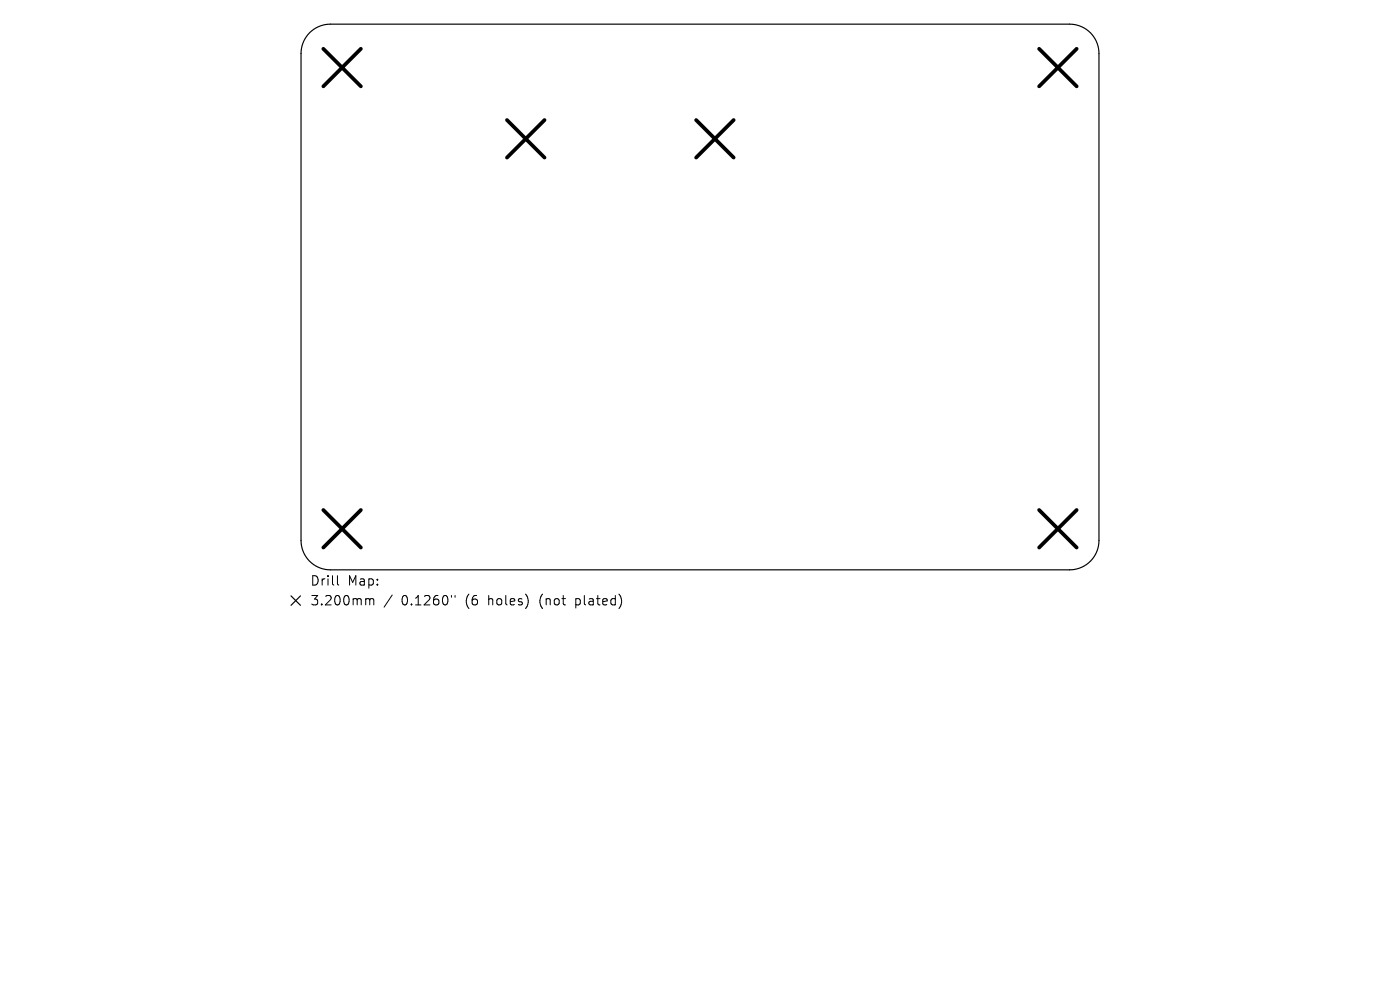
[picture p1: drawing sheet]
<svg xmlns="http://www.w3.org/2000/svg" width="297mm" height="210mm" viewBox="0 0 297 210" stroke-linecap="round" stroke-linejoin="round" font-family="sans-serif">
<defs><g id="words">
<g font-size="2.8">
<text x="65.7" y="124.5">Drill</text>
<text x="73.7" y="124.5">Map:</text>
<text x="65.7" y="128.7">3.200mm</text>
<text x="85.2" y="128.7">0.1260&quot;</text>
<text x="98.9" y="128.7">(6</text>
<text x="103.9" y="128.7">holes)</text>
<text x="114.9" y="128.7">(not</text>
<text x="122.7" y="128.7">plated)</text>
</g>
</g></defs>
<path d="M65.7 6.9a6.2 6.2 0 0 1 4.4-1.8h156.8a6.2 6.2 0 0 1 6.2 6.2v103.4a6.2 6.2 0 0 1-6.2 6.2h-156.8a6.2 6.2 0 0 1-6.2-6.2v-103.4a6.2 6.2 0 0 1 1.8-4.4zM61.7 126.4l2 2M63.7 126.4l-2 2" fill="none" stroke="#000" stroke-width=".25"/>
<path d="M68.6 10.4l8 7.9M76.6 10.4l-8 7.9M220.4 10.4l8 7.9M228.4 10.4l-8 7.9M107.6 25.5l7.9 7.9M115.5 25.5l-7.9 7.9M147.7 25.5l7.9 7.9M155.6 25.5l-7.9 7.9M68.6 108.2l8 8M76.6 108.2l-8 8M220.4 108.2l8 8M228.4 108.2l-8 8" fill="none" stroke="#000" stroke-width=".8"/>
<path d="M71.6 122.1v1.7l.3 .3M77.9 127l.4 .1 .1 .2M78.4 127.3l.3-.3 .5 .1 .1 1.2M78.4 127.3v1M83.2 126.2l-1.7 2.6M95.8 126.3v.4M96.5 126.3v.4" fill="none" stroke="#000" stroke-width=".21"/>
<use href="#words"/>
</svg>
